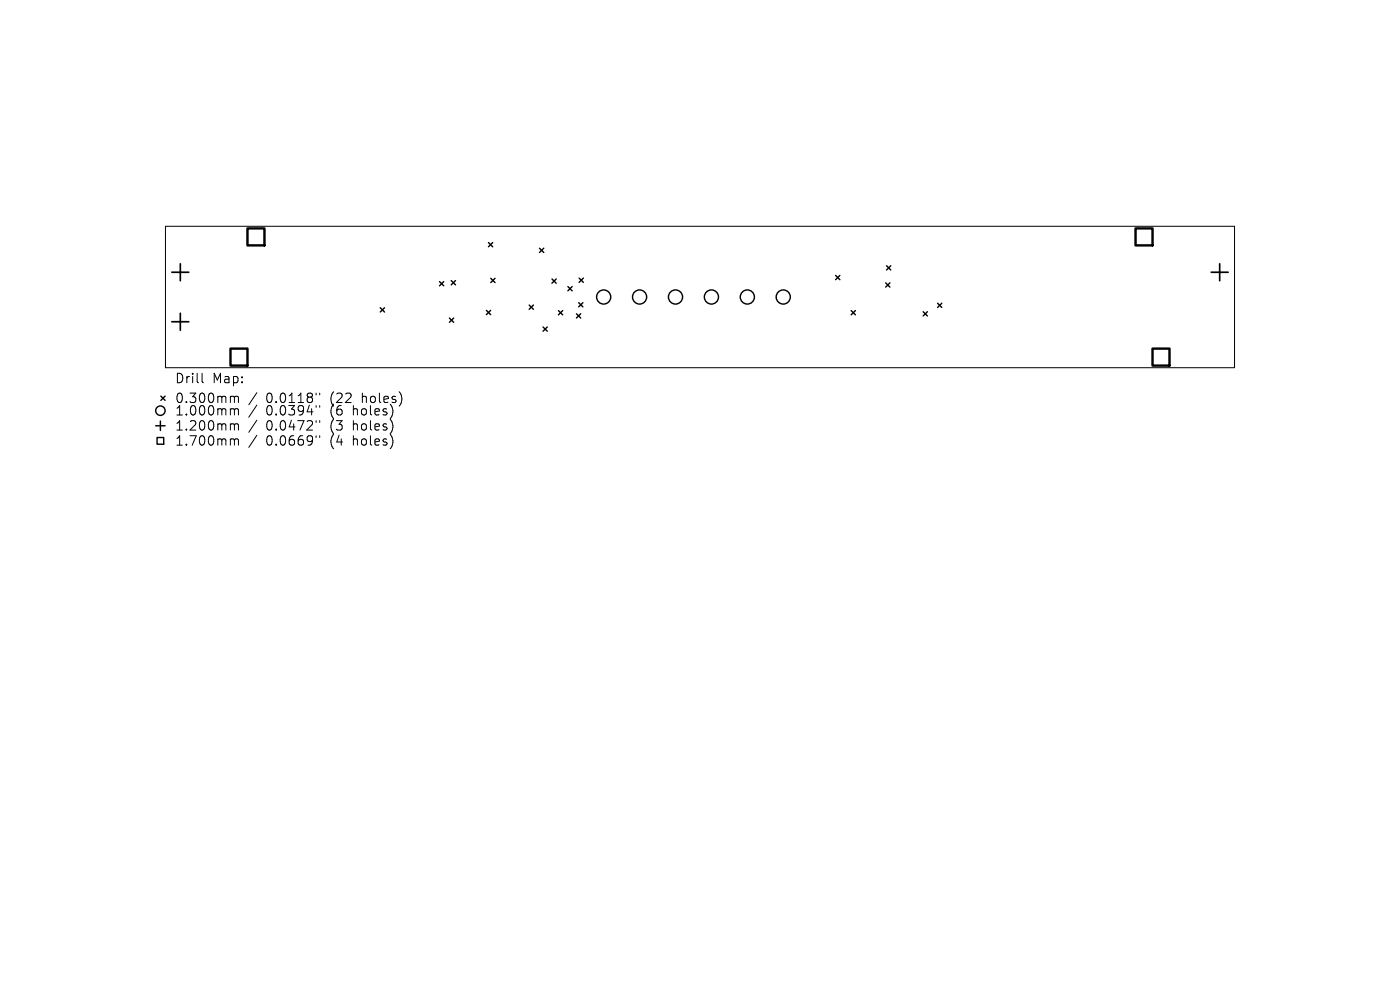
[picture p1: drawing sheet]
<svg xmlns="http://www.w3.org/2000/svg" width="297mm" height="210mm" viewBox="0 0 297 210" stroke-linecap="round" stroke-linejoin="round" font-family="sans-serif">
<defs><g id="words">
<g font-size="2.8">
<text x="37" y="81.6">Drill</text>
<text x="45" y="81.6">Map:</text>
<text x="37" y="85.8">0.300mm</text>
<text x="37" y="88.4">1.000mm</text>
<text x="56.5" y="85.8">0.0118&quot;</text>
<text x="56.5" y="88.4">0.0394&quot;</text>
<text x="70.2" y="85.8">(22</text>
<text x="70.2" y="88.4">(6</text>
<text x="75.2" y="88.4">holes)</text>
<text x="77.1" y="85.8">holes)</text>
<text x="37" y="91.6">1.200mm</text>
<text x="37" y="94.8">1.700mm</text>
<text x="56.5" y="91.6">0.0472&quot;</text>
<text x="56.5" y="94.8">0.0669&quot;</text>
<text x="70.2" y="91.6">(3</text>
<text x="70.2" y="94.8">(4</text>
<text x="75.2" y="91.6">holes)</text>
<text x="75.2" y="94.8">holes)</text>
</g>
</g></defs>
<g fill="none" stroke="#000" stroke-width=".21">
<path d="M35.1 48h226.8v30h-226.8zM42.9 79.2v1.7l.3 .3M49.2 84.1h.2l.3 .2M49.2 86.7h.2l.3 .3M49.2 89.9h.2l.3 .3M49.2 93.1h.2l.3 .3M49.7 84.3l.3-.2 .5 .1 .1 1.2M49.7 84.3v1.1M49.7 87v1M49.7 90.2v1M49.7 93.4v1M49.7 87l.3-.3 .5 .1 .1 1.2"/>
<path d="M49.7 90.2l.3-.3 .5 .1 .1 1.2M49.7 93.4l.3-.3 .5 .1 .1 1.2M54.5 83.3l-1.7 2.6M54.5 85.9l-1.7 2.6M54.5 89.1l-1.7 2.6M54.5 92.3l-1.7 2.6M67.1 83.4v.4M67.1 86v.4M67.1 89.2v.4M67.1 92.4v.4M67.8 83.4v.4M67.8 86v.4"/>
<path d="M67.8 89.2v.4M67.8 92.4v.4"/>
</g>
<g fill="none" stroke="#000" stroke-width=".3">
<path d="M93.2 59.7l.9 .9M94.1 59.7l-.9 .9M95.7 59.5l.9 .9M96.6 59.5l-.9 .9M103.6 51.5l.9 .9M104.1 59l.9 .9M104.5 51.5l-.9 .9M105 59l-.9 .9M114.5 52.7l.9 .9M115.4 52.7l-.9 .9M117.1 59.2l.9 .9M118 59.2l-.9 .9"/>
<path d="M122.9 59l.9 .9M123.8 59l-.9 .9M177.3 58.4l.9 .9M178.2 58.4l-.9 .9M188.1 56.4l.9 .9M189 56.4l-.9 .9M80.7 65.3l.9 .9M81.6 65.3l-.9 .9M95.3 67.5l.9 .9M96.2 67.5l-.9 .9M103.2 65.8l.9 .9M104.1 65.8l-.9 .9"/>
<path d="M112.3 64.7l.9 .9M113.2 64.7l-.9 .9M115.2 69.4l.9 .9M116.1 69.4l-.9 .9M118.5 65.9l.9 .9M119.4 65.9l-.9 .9M120.5 60.8l.9 .9M121.4 60.8l-.9 .9M122.3 66.6l.9 .9M122.8 64.2l.9 .9M123.2 66.6l-.9 .9M123.7 64.2l-.9 .9"/>
<path d="M180.6 65.9l.9 .9M181.5 65.9l-.9 .9M187.9 60l.9 .9M188.8 60l-.9 .9M195.8 66.1l.9 .9M196.7 66.1l-.9 .9M198.9 64.3l.9 .9M199.8 64.3l-.9 .9M33 90.3h2M33.3 92.8h1.4v1.4h-1.4zM34 89.3v2M34.1 84l.9 .9"/>
<path d="M35 84l-.9 .9"/>
<circle cx="128.1" cy="63" r="1.5"/>
<circle cx="135.7" cy="63" r="1.5"/>
<circle cx="143.3" cy="63" r="1.5"/>
<circle cx="150.9" cy="63" r="1.5"/>
<circle cx="158.5" cy="63" r="1.5"/>
<circle cx="166.2" cy="63" r="1.5"/>
<circle cx="34" cy="87.1" r="1"/>
</g>
<path d="M36.5 57.8h3.6M38.3 56v3.6M257 57.8h3.6M258.8 56v3.6M36.5 68.3h3.6M38.3 66.5v3.6" fill="none" stroke="#000" stroke-width=".36"/>
<path d="M52.5 48.4h3.6v3.7h-3.6zM240.9 48.4h3.6v3.7h-3.6zM48.9 73.9h3.6v3.7h-3.6zM244.5 73.9h3.6v3.7h-3.6z" fill="none" stroke="#000" stroke-width=".51"/>
<use href="#words"/>
</svg>
